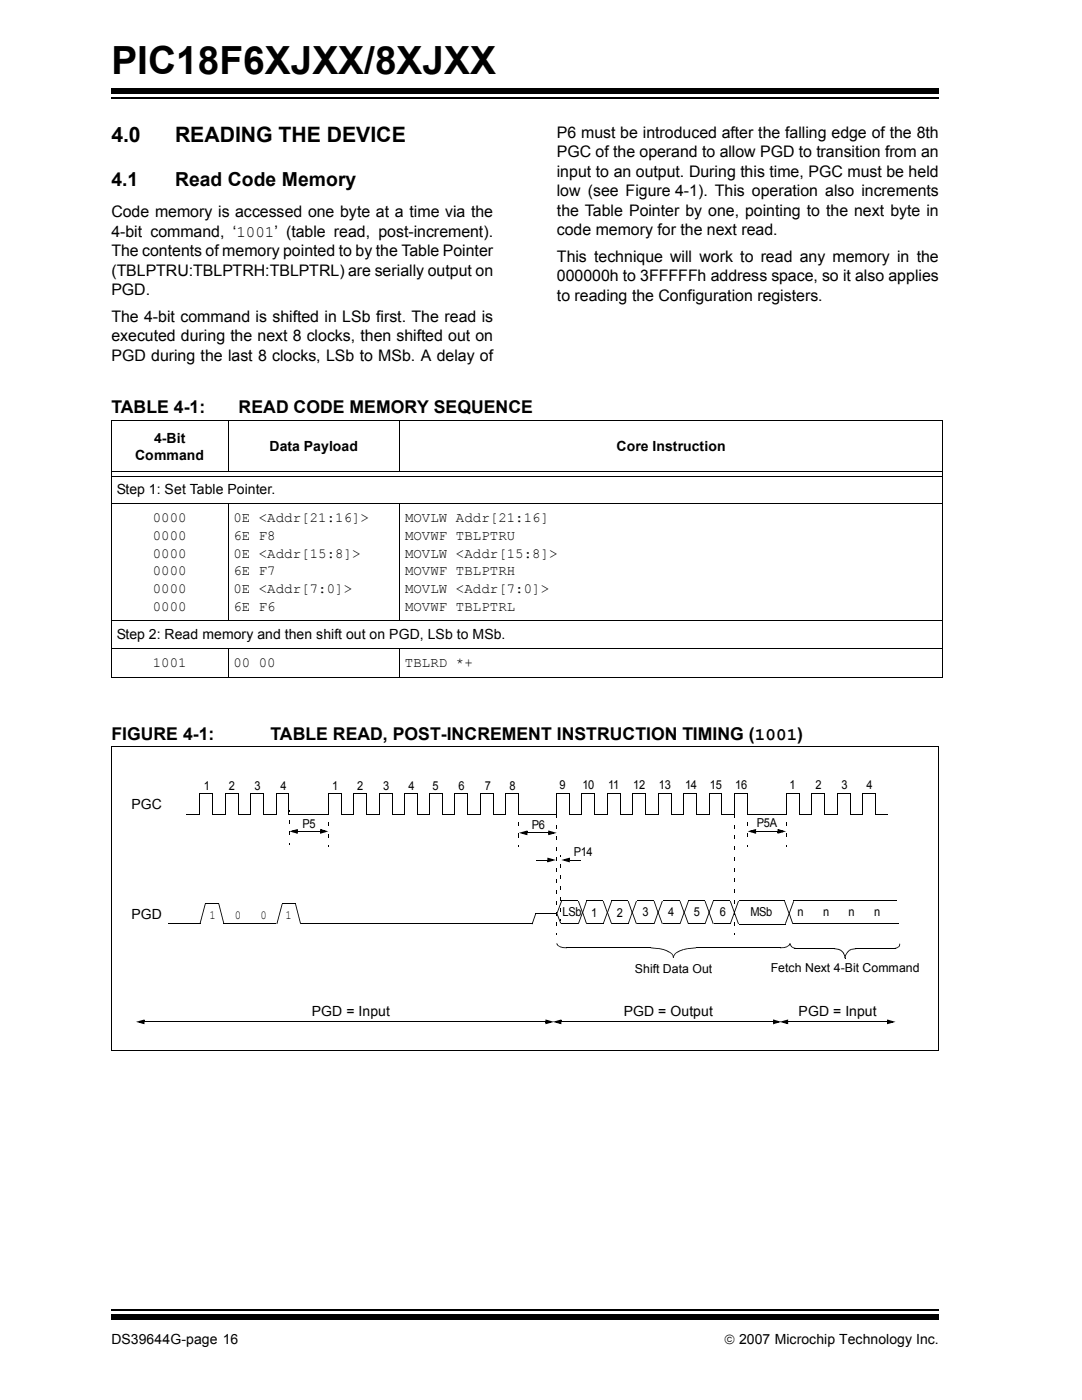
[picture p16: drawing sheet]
<svg xmlns="http://www.w3.org/2000/svg" width="216mm" height="279mm" viewBox="0 0 216 279" stroke-linecap="round" stroke-linejoin="round" font-family="sans-serif">
<defs><g id="words">
<text font-size="7.7" x="22.2" y="14.7">PIC18F6XJXX/8XJXX</text>
<g font-size="4.2">
<text x="22.2" y="28.3">4.0</text>
<text x="34.9" y="28.3">READING THE DEVICE</text>
</g>
<g font-size="3.9">
<text x="22.2" y="37.2">4.1</text>
<text x="34.9" y="37.2">Read Code Memory</text>
</g>
<g font-size="3.5">
<text x="22.2" y="82.4">TABLE 4-1:</text>
<text x="47.6" y="82.4">READ CODE MEMORY SEQUENCE</text>
<text x="22.2" y="147.7">FIGURE 4-1:</text>
<text x="54" y="147.7">TABLE READ, POST-INCREMENT INSTRUCTION TIMING (1001)</text>
</g>
<g font-size="3.2">
<text x="111.1" y="27.5">P6 must be introduced after the falling edge of the 8th</text>
<text x="111.1" y="31.4">PGC of the operand to allow PGD to transition from an</text>
<text x="111.1" y="35.3">input to an output. During this time, PGC must be held</text>
<text x="111.1" y="39.2">low (see Figure 4-1). This operation also increments</text>
<text x="22.2" y="43.4">Code memory is accessed one byte at a time via the</text>
<text x="22.2" y="47.3">4-bit command, ë1001í (table read, post-increment).</text>
<text x="111.1" y="43.1">the Table Pointer by one, pointing to the next byte in</text>
<text x="111.1" y="46.9">code memory for the next read.</text>
<text x="22.2" y="51.2">The contents of memory pointed to by the Table Pointer</text>
<text x="111.1" y="52.2">This technique will work to read any memory in the</text>
<text x="22.2" y="55">(TBLPTRU:TBLPTRH:TBLPTRL) are serially output on</text>
<text x="22.2" y="58.9">PGD.</text>
<text x="111.1" y="56.1">000000h to 3FFFFFh address space, so it also applies</text>
<text x="22.2" y="64.2">The 4-bit command is shifted in LSb first. The read is</text>
<text x="111.1" y="60">to reading the Configuration registers.</text>
<text x="22.2" y="68.1">executed during the next 8 clocks, then shifted out on</text>
<text x="22.2" y="72">PGD during the last 8 clocks, LSb to MSb. A delay of</text>
</g>
<g font-size="2.8">
<text x="30.7" y="88.3">4-Bit</text>
<text x="27" y="91.8">Command</text>
<text x="53.8" y="90.1">Data Payload</text>
<text x="123" y="90.1">Core Instruction</text>
<text x="23.3" y="98.6">Step 1: Set Table Pointer.</text>
<text x="30.5" y="104.2">0000</text>
<text x="30.5" y="107.7">0000</text>
<text x="46.6" y="104.2">0E &lt;Addr[21:16]&gt;</text>
<text x="46.6" y="107.7">6E F8</text>
<text x="80.8" y="104.2">MOVLW Addr[21:16]</text>
<text x="80.8" y="107.7">MOVWF TBLPTRU</text>
<text x="30.5" y="111.3">0000</text>
<text x="46.6" y="111.3">0E &lt;Addr[15:8]&gt;</text>
<text x="80.8" y="111.3">MOVLW &lt;Addr[15:8]&gt;</text>
<text x="30.5" y="114.8">0000</text>
<text x="30.5" y="118.3">0000</text>
<text x="46.6" y="114.8">6E F7</text>
<text x="46.6" y="118.3">0E &lt;Addr[7:0]&gt;</text>
<text x="80.8" y="114.8">MOVWF TBLPTRH</text>
<text x="80.8" y="118.3">MOVLW &lt;Addr[7:0]&gt;</text>
<text x="30.5" y="121.8">0000</text>
<text x="46.6" y="121.8">6E F6</text>
<text x="80.8" y="121.8">MOVWF TBLPTRL</text>
<text x="23.3" y="127.5">Step 2: Read memory and then shift out on PGD, LSb to MSb.</text>
<text x="30.5" y="133.1">1001</text>
<text x="46.6" y="133.1">00 00</text>
<text x="80.8" y="133.1">TBLRD *+</text>
<text x="26.2" y="161.5">PGC</text>
<text x="26.2" y="183.3">PGD</text>
<text x="62.2" y="202.7">PGD = Input</text>
<text x="124.5" y="202.7">PGD = Output</text>
<text x="159.3" y="202.7">PGD = Input</text>
<text x="22.2" y="268.2">DS39644G-page 16</text>
<text x="144.5" y="268.2">© 2007 Microchip Technology Inc.</text>
</g>
<g font-size="2.5">
<text x="40.6" y="157.7">1</text>
<text x="45.7" y="157.7">2</text>
<text x="50.8" y="157.7">3</text>
<text x="56" y="157.7">4</text>
<text x="66.3" y="157.7">1</text>
<text x="71.2" y="157.7">2</text>
<text x="76.5" y="157.7">3</text>
<text x="81.5" y="157.7">4</text>
<text x="86.3" y="157.7">5</text>
<text x="91.5" y="157.7">6</text>
<text x="96.7" y="157.7">7</text>
<text x="101.7" y="157.7">8</text>
<text x="111.6" y="157.4">9</text>
<text x="116.2" y="157.5">10</text>
<text x="121.3" y="157.5">11</text>
<text x="126.4" y="157.5">12</text>
<text x="131.5" y="157.5">13</text>
<text x="136.7" y="157.5">14</text>
<text x="141.6" y="157.5">15</text>
<text x="146.7" y="157.5">16</text>
<text x="157.6" y="157.4">1</text>
<text x="162.7" y="157.4">2</text>
<text x="167.9" y="157.4">3</text>
<text x="172.9" y="157.4">4</text>
<text x="60.4" y="165.2">P5</text>
<text x="106.1" y="165.5">P6</text>
<text x="151" y="165.1">P5A</text>
<text x="114.5" y="170.8">P14</text>
<text x="41.8" y="183.4">1</text>
<text x="46.9" y="183.4">0</text>
<text x="52" y="183.4">0</text>
<text x="57" y="183.4">1</text>
<text x="112.2" y="182.9">LSb</text>
<text x="118" y="182.9">1</text>
<text x="123.1" y="182.9">2</text>
<text x="128.2" y="182.9">3</text>
<text x="133.3" y="182.9">4</text>
<text x="138.5" y="182.9">5</text>
<text x="143.6" y="182.9">6</text>
<text x="149.8" y="182.9">MSb</text>
<text x="159.1" y="182.8">n</text>
<text x="164.3" y="182.8">n</text>
<text x="169.3" y="182.8">n</text>
<text x="174.5" y="182.8">n</text>
<text x="126.7" y="194.2">Shift Data Out</text>
<text x="153.8" y="194.1">Fetch Next 4-Bit Command</text>
</g>
</g></defs>
<path d="M22.2 19.6h165.1" fill="none" stroke="#000" stroke-width=".34"/>
<path d="M22.2 17.7h165.1v1.1h-165.1z" fill="#000"/>
<path d="M22.2 260.4h165.1v5.9h-165.1z" fill="#fff"/>
<path d="M22.2 261.4h165.1" fill="none" stroke="#000" stroke-width=".34"/>
<g fill="#000">
<path d="M37.1 162.5h1.7v.2h-1.7zM57.6 168.2h.2v.4h-.2zM57.6 165.9h.2v.8h-.2zM57.6 163.6h.2v.8h-.2zM57.6 161.7h.2v.3h-.2zM59.1 165.7h.3v.2h-.3zM57.7 165.9l1.7-.4-.1 .3-.9 .3-.1-.4 1 .3-.1 .3-.1-.4h.3v.5zM62.7 162.5h1.7v.2h-1.7zM63.9 165.4l1.6 .5-1.6 .5 .1-.4 .9-.3v.4l-.9-.3 .1-.3 .1 .4h-.3zM63.9 165.9h.3v.3h-.3zM65.4 168.7h.2v.4h-.2zM65.4 166.4h.2v.7h-.2z"/>
<path d="M65.4 164.1h.2v.7h-.2zM65.4 162.2h.2v.3h-.2zM103.4 168.7h.1v.4h-.1zM103.4 166.3h.1v.8h-.1zM103.4 164h.1v.8h-.1zM103.4 162.1h.1v.3h-.1zM104.9 166h.3v.2h-.3zM103.5 166.2l1.7-.5-.1 .4-.9 .3-.1-.4 1 .3-.1 .3-.1-.4h.3v.5zM109.2 171.2l1.7 .4-1.7 .5 .1-.4 .9-.2 .1 .3-1-.3 .1-.3 .2 .4h-.4zM109.2 171.6h.4v.3h-.4zM109.4 165.7l1.7 .5-1.7 .5 .1-.4 .9-.3 .1 .4-1-.3 .1-.3 .1 .4h-.3zM109.4 166.2h.3v.3h-.3z"/>
<path d="M111 160.8h.1v.3h-.1zM111 162.6h.1v.7h-.1zM111 164.7h.1v.8h-.1zM111 166.9h.1v.7h-.1zM111 169h.1v.7h-.1zM111 171.2h.1v.7h-.1zM111 173.3h.1v.7h-.1zM111 175.5h.1v.7h-.1zM111 177.6h.1v.8h-.1zM111.7 179h.2v.7h-.2zM111.7 176.8h.2v.7h-.2zM111.7 174.6h.2v.8h-.2z"/>
<path d="M111.7 172.4h.2v.8h-.2zM111.7 170.7h.2v.3h-.2zM113.4 171.4h.3v.2h-.3zM112 171.6l1.7-.4-.1 .3-.9 .3-.1-.3 1 .2-.1 .4-.1-.5h.3v.5zM146.5 160.6h.1v.4h-.1zM146.5 162.4h.1v.8h-.1zM146.5 164.6h.1v.7h-.1zM146.5 166.7h.1v.7h-.1zM146.5 168.9h.1v.7h-.1zM146.5 171h.1v.8h-.1zM146.5 173.2h.1v.7h-.1zM146.5 175.4h.1v.7h-.1z"/>
<path d="M146.5 177.5h.1v.7h-.1zM149 168.6h.2v.4h-.2zM149 166.3h.2v.8h-.2zM149 164h.2v.7h-.2zM149 162.1h.2v.3h-.2zM150.5 165.7h.4v.2h-.4zM149.2 165.9l1.7-.4-.2 .3-.8 .3-.1-.4 .9 .3v.3l-.2-.4h.4v.5zM155.2 165.5l1.6 .4-1.6 .5 .1-.4 .9-.3 .1 .4-1-.3 .1-.3 .1 .4h-.3zM155.2 165.9h.3v.3h-.3zM156.8 168.6h.2v.4h-.2zM156.8 166.3h.2v.8h-.2zM156.8 164h.2v.7h-.2z"/>
<path d="M156.8 162.1h.2v.3h-.2zM40.9 180.3l.2 .1-1.1 3.9h-.2zM43.6 180.4l.1-.1 1 4h-.1zM56.2 180.4h.2l-1.1 4h-.1zM58.9 180.4h.2l1 4h-.2zM106.8 182.2l.2 .1-.7 2.2-.2-.1zM111 179.8h.1v.7h-.1zM111 182h.1v.7h-.1zM111 184.1h.1v.7h-.1zM111 186.2h.1v.4h-.1zM111 188.3h.2zM112 179.8h.1l-.9 2.5h-.2z"/>
<path d="M111 188.4l.2-.1 .2 .4h-.2zM111.2 188.7l.1-.1 .5 .3-.1 .1zM111.7 183.4h.2v.3h-.2zM111.7 181.2h.2v.7h-.2zM111 182.3h.2l.8 1.9-.2 .1zM113 189.1l.1 .1zM113.1 189.1l.1 .1zM111.8 188.9l1.3 .2v.1l-1.4-.2zM116.2 182l.1 .1-.8 2.3h-.2zM115.3 179.8h.2l.8 2.3-.1 .1zM117 179.8h.1l-.8 2.4-.1-.1zM116.2 182.1l.1-.1 .8 2.4h-.1z"/>
<path d="M121.1 182l.2 .1-.9 2.3h-.1zM120.3 179.8h.1l.9 2.3-.2 .1zM122 179.8h.1l-.8 2.4-.2-.1zM121.1 182.1l.2-.1 .8 2.4h-.1zM126.1 182l.1 .1-.8 2.3h-.1zM125.3 179.8h.1l.8 2.3-.1 .1zM126.9 179.8h.2l-.9 2.4-.1-.1zM126.1 182.1l.1-.1 .9 2.4h-.2zM129.8 189.1v.1zM129.8 189.1a6.5 6.5 0 0 1 4.3 1.2l-.1 .1-1.6-.8-2.6-.4zM131.2 182l.2 .1-.8 2.3h-.2zM130.4 179.8h.2l.8 2.3-.2 .1z"/>
<path d="M132.1 179.8h.1l-.8 2.4-.2-.1zM131.2 182.1l.2-.1 .8 2.4h-.1zM134 190.4l.1-.1 .3 .4-.2 .1zM134.3 191.1l.2 .1zM134.7 190.3l1.7-.9v.2l-1.7 .8-.2 .7h-.2zM134.2 190.7h.2l.1 .4h-.2zM134.3 191.1h.2zM136.4 182l.2 .1-.8 2.3h-.2zM136.4 189.4l.8-.2v.2l-.8 .2zM135.6 179.8h.2l.8 2.3-.2 .1zM137.3 179.8h.2l-.9 2.4-.2-.1zM137.2 189.2l1.7-.1v.1l-1.7 .2z"/>
<path d="M136.4 182.1l.2-.1 .9 2.4h-.2zM138.9 189.1l.1 .1zM141.4 182l.2 .1-.8 2.3h-.2zM142.2 179.8h.2l-.8 2.4-.2-.1zM140.6 179.8h.2l.8 2.3-.2 .1zM141.4 182.1l.2-.1 .8 2.4h-.2zM146.5 182l.1 .1-.8 2.3h-.2zM147.3 179.8h.1l-.8 2.4-.2-.1zM146.5 179.7h.1v.7h-.1zM146.5 181.8h.1v.7h-.1zM146.5 184h.1v.7h-.1zM146.5 186.1h.1v.4h-.1z"/>
<path d="M145.6 179.8h.2l.8 2.3-.1 .1zM146.4 182.1l.2-.1 .8 2.4h-.1zM155.6 189.1l.1 .1zM155.7 189.1v.1zM155.7 189.1l.7-.1v.2h-.7zM158.3 179.8l.2 .1-1.7 4.5-.2-.1zM156.4 189l.6-.1 .1 .1-.6 .2zM156.5 179.8h.1l.9 2.3-.2 .1zM157.6 188.4l.2-.1zM157.6 188.2l.1 .2zM157 188.9l.4-.3 .1-.3 .2 .1-.2 .3-.4 .3zM157.6 188.4h.2l.1 .3h-.2z"/>
<path d="M157.7 188.7h.2l.2 .2-.2 .1zM157.3 182.1l.2-.1 .8 2.4h-.2zM158.7 189.2v.1zM158 188.9l.7 .3-.1 .1-.7-.3zM166.5 189.2v.2zM166.5 189.2a1.94 1.94 0 0 1 2 1.3l-.1 .1-.2-.4-.6-.5-1.1-.3zM168.5 191.2l.2 .1zM169.2 189.8l.3-.3 .1 .2-.7 .8-.2 .7h-.2l.2-.7zM168.4 190.5h.1l.2 .4h-.2zM168.5 190.9h.2v.3h-.2zM169.5 189.5l.4-.1 .1 .1-.4 .2zM169.9 189.4l.9-.2v.2l-.8 .1z"/>
<path d="M170.8 189.2l.1 .2zM178.6 189.2l.1 .1zM178.6 189.2l.4-.1v.1l-.3 .1zM178.9 189.1l.3-.2 .1 .1-.3 .2zM179.5 188.3l.1 .1zM179.5 188.4h.1v.4l-.3 .2-.1-.1zM28.5 203.7h.3v.2h-.3zM27.1 203.9l1.7-.4-.1 .3-.9 .3-.1-.3 1 .2-.1 .4-.1-.5h.3v.5zM108.8 203.5l1.7 .4-1.7 .5 .2-.4 .9-.2v.3l-.9-.3 .1-.3 .1 .4h-.4zM108.8 203.9h.4v.3h-.4zM111.7 203.7h.3v.2h-.3zM110.3 203.9l1.7-.4-.1 .3-.9 .3-.1-.3 1 .2-.1 .4-.1-.5h.3v.5z"/>
<path d="M154.3 203.4l1.6 .5-1.6 .5 .1-.4 .8-.2 .1 .3-.9-.3 .1-.3 .1 .4h-.3zM154.3 203.9h.3v.3h-.3zM156.9 203.7h.4v.2h-.4zM155.6 203.9l1.7-.4-.2 .3-.8 .3-.1-.3 .9 .2v.4l-.2-.5h.4v.5zM177 203.5l1.7 .4-1.7 .5 .1-.4 .9-.2 .1 .3-1-.3 .1-.3 .1 .4h-.3zM177 203.9h.3v.3h-.3zM22.2 262.4h165.1v1.1h-165.1z"/>
</g>
<g fill="none" stroke="#000" stroke-width=".2">
<path d="M22.1 84h166M22.2 84v51.1M22.3 94.1h165.7M22.3 95h165.7M45.5 83.9v10.1M79.8 83.9v10.1M188 84v51.1M22.1 100.6h166M45.5 100.5v23.4M79.8 100.5v23.4M22.1 123.8h166M22.1 129.5h166"/>
<path d="M22.1 135.1h166M45.5 129.4v5.8M79.8 129.4v5.8M22.3 149h165M22.3 148.9v60.8M146.6 158.3v4.2M146.6 158.3h2.5M149.1 158.3v4.2M156.9 158.3v4.3M156.9 158.3h2.6v4.3h2.5v-4.3h2.5v4.3h2.6v-4.3h2.5v4.3h2.6v-4.3h2.5v4.3M187.2 149v60.8M37.3 162.6h2.6v-4.3h2.5v4.3h2.6v-4.3h2.5v4.3h2.5v-4.3h2.6v4.3h2.5v-4.3h2.6v4.3"/>
<path d="M57.7 162.6h7.8v-4.3h2.6v4.3h2.5v-4.3h2.6v4.3h2.5v-4.3h2.5v4.3h2.6v-4.3h2.5v4.3M59.4 165.9h4.4M83.4 162.6h2.3v-4.3h2.5v4.3h2.6v-4.3h2.5v4.3h2.5v-4.3h2.6v4.3h2.5v-4.3h2.6v4.3M103.5 162.5h7.5v-4.2h2.6v4.2h2.5v-4.2h2.6v4.2h2.5v-4.2h2.5v4.2h2.6v-4.2h2.5v4.2h2.6v-4.2h2.5v4.2h2.5v-4.2h2.6v4.2h2.5v-4.2h2.6v4.2h2.5M105.2 166.2h4.2M107.1 171.6h2.1M112.1 179.8h3.3M113.7 171.6h2.2M117 179.8h3.4M122 179.8h3.3M127.1 179.8h3.3M132.2 179.8h3.4"/>
<path d="M137.4 179.8h3.3M142.3 179.8h3.4M147.4 179.8h9.1M149.1 162.6h7.8M150.9 165.9h4.3M158.3 179.8h20.6M174.7 162.6h2.4M33.6 184.3h6.4M41 180.3h2.6M44.6 184.3h10.5M56.3 180.4h2.6M60.1 184.3h46.2"/>
<path d="M106.9 182.3h4.3M112 184.4h3.4M113.1 189.2h16.7M117.1 184.4h3.4M122.1 184.4h3.4M127.1 184.4h3.4M132.3 184.4h3.4M137.4 184.4h3.4M138.9 189.2h16.8M142.4 184.4h3.4M147.4 184.4h9.3M158.2 184.4h21"/>
<path d="M158.5 189.2h8M170.7 189.2h8M22.2 209.7h165M28.8 203.9h80M112 203.9h42.2M157.3 203.9h19.7"/>
</g>
<g fill="#000">
<path d="M58.4 165.9l.9-.2v.5zM64 165.7l.9 .2-.9 .3zM104.2 166.2l.9-.2v.5zM109.4 171.4l.9 .2-.9 .3zM109.6 166l.8 .2-.8 .3zM112.6 171.6l.9-.2v.5zM149.8 165.9l.9-.2v.5zM155.3 165.7l.9 .2-.9 .3zM27.8 203.9l.9-.2v.5zM109 203.7l.9 .2-.9 .3zM111 203.9l.8-.2v.5zM154.4 203.7l.9 .2-.9 .3z"/>
<path d="M156.2 203.9l.9-.2v.5zM177.2 203.7l.9 .2-.9 .3z"/>
</g>
<use href="#words"/>
</svg>
